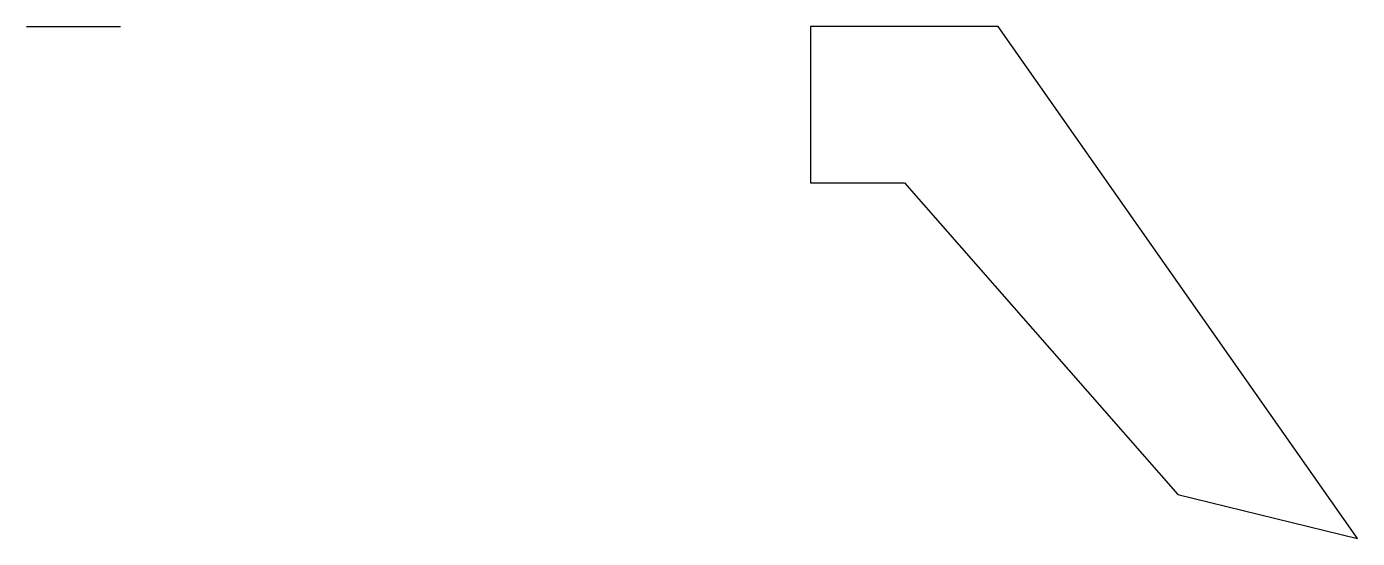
# Model space of a CAD drawing. Header units: millimetres. Extents: x 147 to 189.5, y -8.4 to 8.
import ezdxf

# ---------------------------------------------------------------- set-up
doc = ezdxf.new("R2010")
doc.units = ezdxf.units.MM
doc.layers.get('0').update_dxf_attribs({"linetype": 'CONTINUOUS'})

msp = doc.modelspace()

# ---------------------------------------------------------------- linework, layer by layer
msp.add_line((147, 8), (150, 8))
msp.add_lwpolyline([(175.054, 8), (172.054, 8), (172.054, 3), (175.054, 3), (183.792, -6.972), (189.53, -8.38), (178.054, 8)], close=True)

doc.saveas('drawing.dxf')
